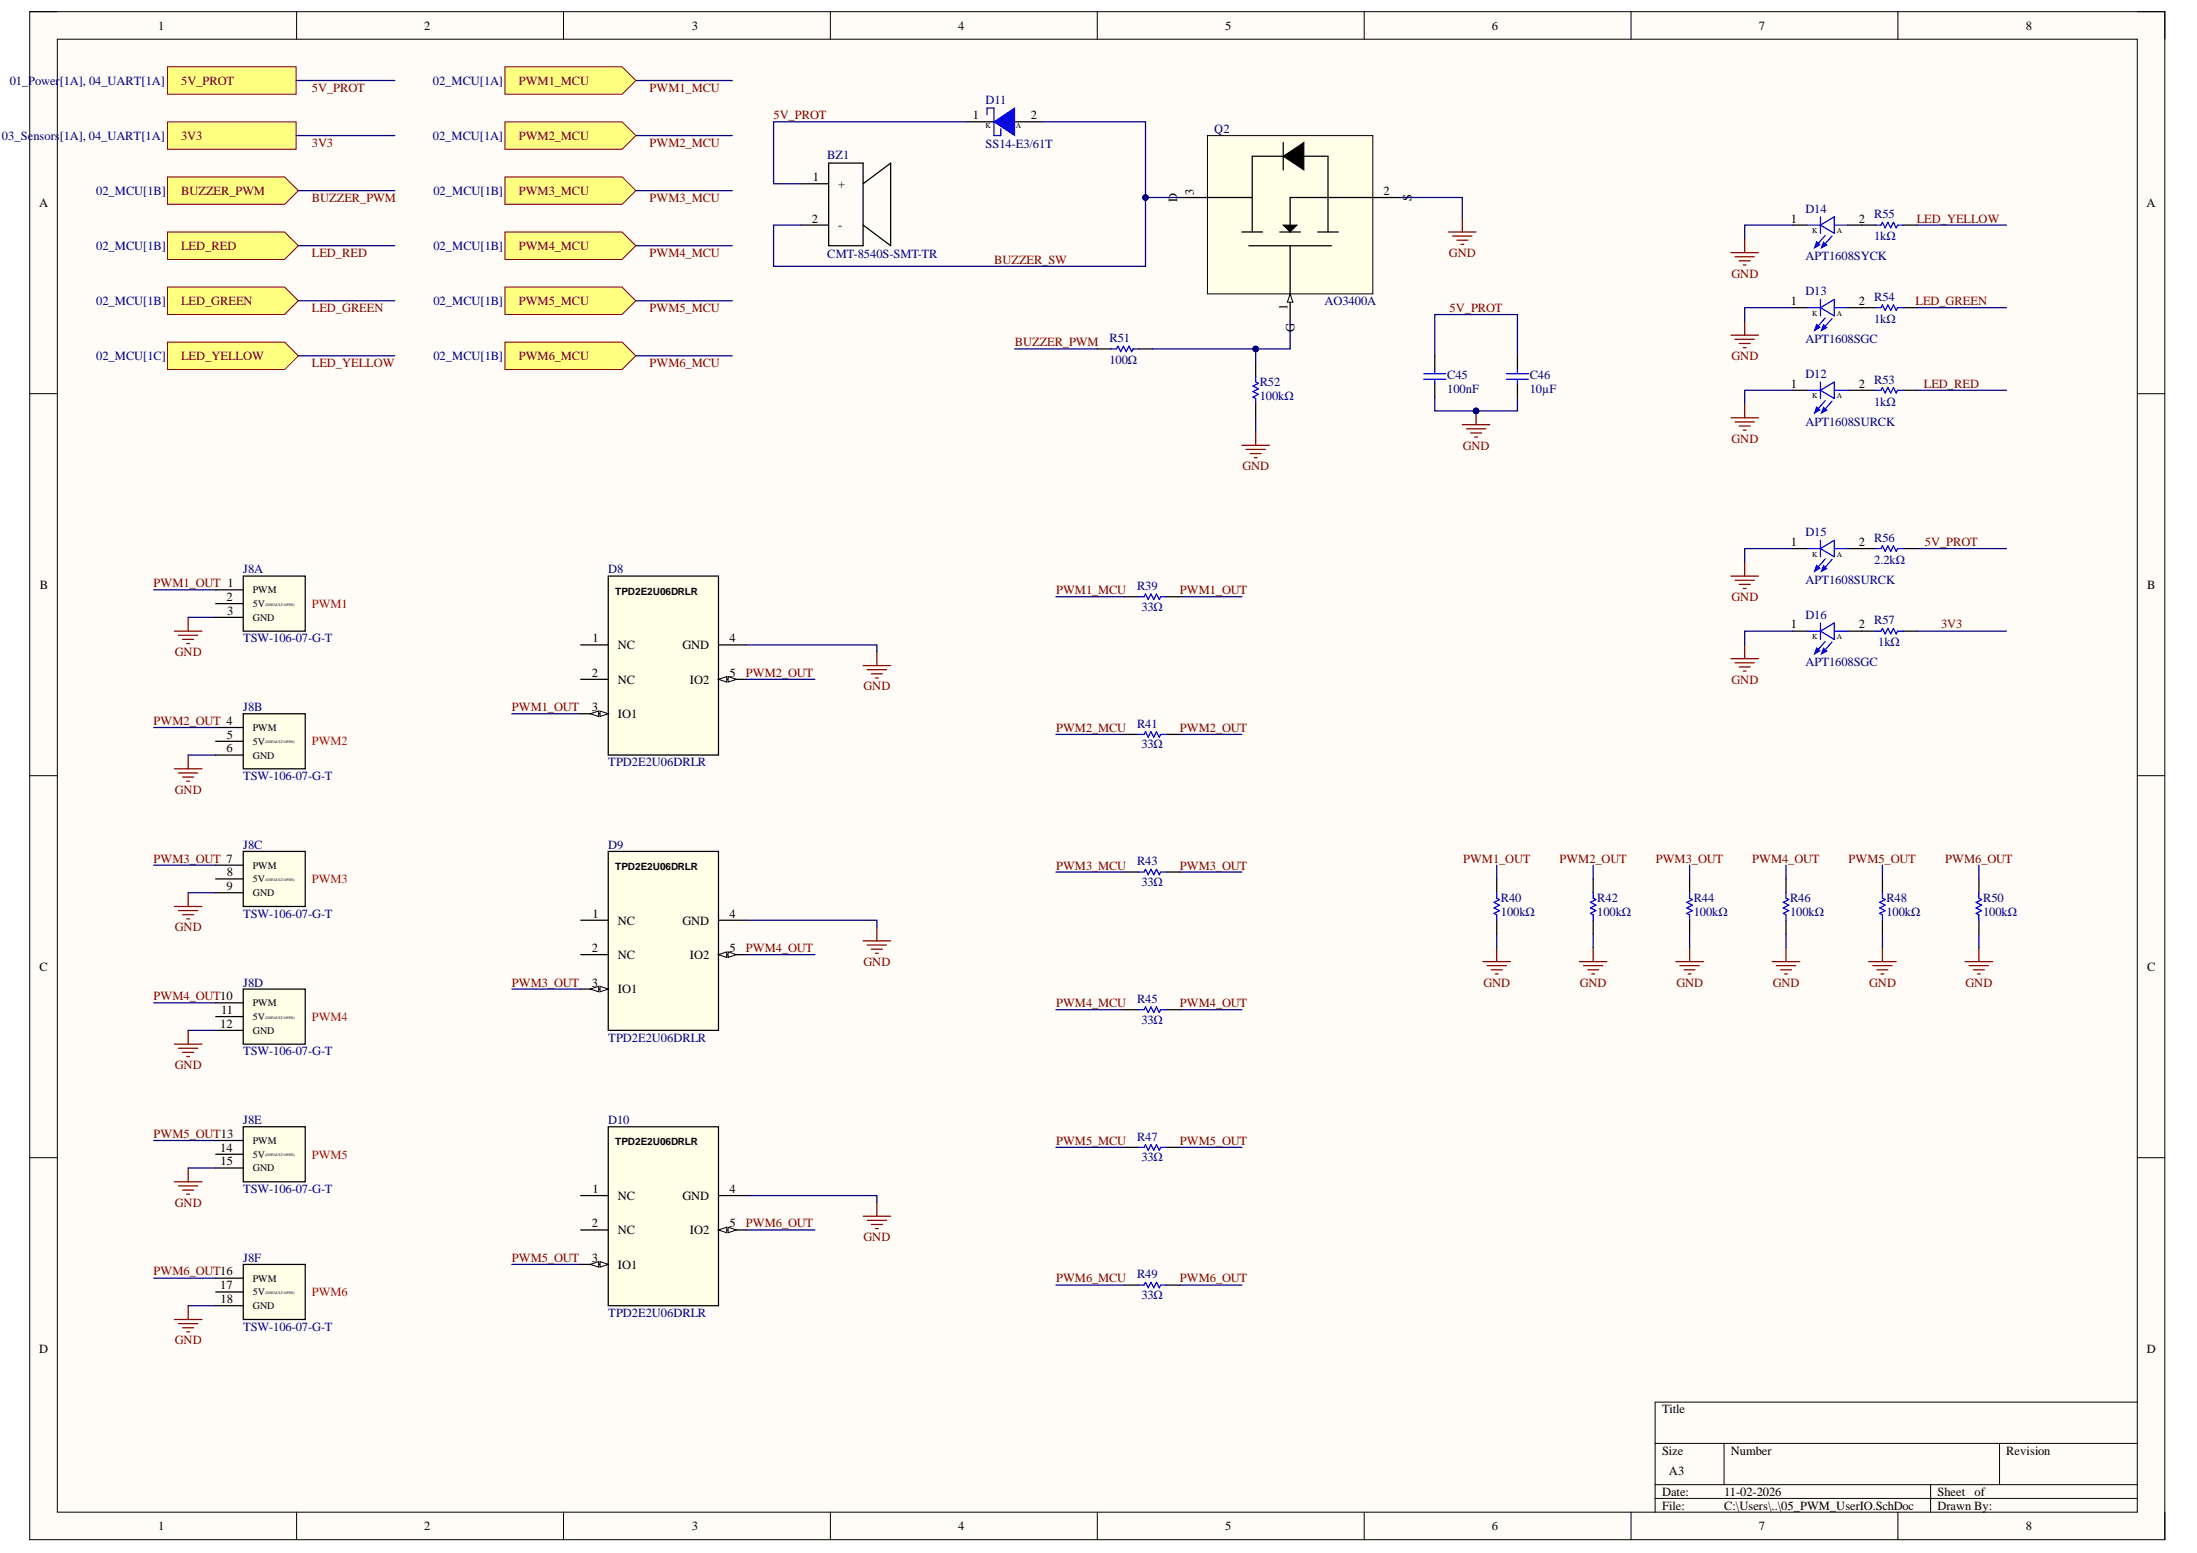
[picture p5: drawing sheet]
<svg xmlns="http://www.w3.org/2000/svg" width="297mm" height="210mm" viewBox="0 0 297 210" stroke-linecap="round" stroke-linejoin="round" font-family="sans-serif">
<defs><g id="words">
<g font-size="1.7">
<text x="21.4" y="4">1</text>
<text x="57.4" y="4">2</text>
<text x="93.5" y="4">3</text>
<text x="129.5" y="4">4</text>
<text x="165.7" y="4">5</text>
<text x="201.7" y="4">6</text>
<text x="237.8" y="4">7</text>
<text x="273.9" y="4">8</text>
<text x="131.5" y="16.1">1</text>
<text x="139.4" y="16.1">2</text>
<text x="5.3" y="28">A</text>
<text x="109.9" y="24.5">1</text>
<text x="113.3" y="25.4">+</text>
<text x="159.1" y="27.3" transform="rotate(-90 159.1 27.3)">D</text>
<text x="161.4" y="26.3" transform="rotate(-90 161.4 26.3)">3</text>
<text x="187.1" y="26.3">2</text>
<text x="190.8" y="27.1" transform="rotate(-90 190.8 27.1)">S</text>
<text x="290.2" y="28">A</text>
<text x="109.8" y="30.1">2</text>
<text x="113.3" y="31">-</text>
<text x="242.1" y="30.1">1</text>
<text x="251.3" y="30.1">2</text>
<text x="174.1" y="41.8" transform="rotate(-90 174.1 41.8)">1</text>
<text x="242.1" y="41.2">1</text>
<text x="251.3" y="41.2">2</text>
<text x="175" y="44.9" transform="rotate(-90 175 44.9)">G</text>
<text x="242.1" y="52.4">1</text>
<text x="251.3" y="52.4">2</text>
<text x="242.1" y="73.8">1</text>
<text x="251.3" y="73.8">2</text>
<text x="5.4" y="79.6">B</text>
<text x="30.6" y="81.2">2</text>
<text x="30.7" y="83.1">3</text>
<text x="290.3" y="79.6">B</text>
<text x="80.1" y="86.8">1</text>
<text x="83.5" y="87.7">NC</text>
<text x="92.3" y="87.7">GND</text>
<text x="98.6" y="86.8">4</text>
<text x="242.1" y="84.9">1</text>
<text x="251.3" y="84.9">2</text>
<text x="80" y="91.5">2</text>
<text x="83.5" y="92.4">NC</text>
<text x="93.3" y="92.4">IO2</text>
<text x="98.6" y="91.5">5</text>
<text x="30.6" y="101.7">6</text>
<text x="30.7" y="99.8">5</text>
<text x="80" y="96.1">3</text>
<text x="83.5" y="97">IO1</text>
<text x="30.7" y="118.5">8</text>
<text x="30.6" y="120.3">9</text>
<text x="80.1" y="124">1</text>
<text x="83.5" y="125">NC</text>
<text x="92.3" y="125">GND</text>
<text x="98.6" y="124">4</text>
<text x="5.3" y="131.2">C</text>
<text x="80" y="128.7">2</text>
<text x="83.5" y="129.6">NC</text>
<text x="93.3" y="129.6">IO2</text>
<text x="98.6" y="128.7">5</text>
<text x="290.3" y="131.2">C</text>
<text x="29.9" y="137.1">11</text>
<text x="80" y="133.3">3</text>
<text x="83.5" y="134.3">IO1</text>
<text x="29.8" y="138.9">12</text>
<text x="29.8" y="155.7">14</text>
<text x="29.8" y="157.5">15</text>
<text x="80.1" y="161.2">1</text>
<text x="98.6" y="161.2">4</text>
<text x="80" y="165.9">2</text>
<text x="83.5" y="162.2">NC</text>
<text x="83.5" y="166.8">NC</text>
<text x="92.3" y="162.2">GND</text>
<text x="93.3" y="166.8">IO2</text>
<text x="98.6" y="165.9">5</text>
<text x="80" y="170.5">3</text>
<text x="83.5" y="171.5">IO1</text>
<text x="29.8" y="174.3">17</text>
<text x="29.8" y="176.1">18</text>
<text x="5.3" y="182.9">D</text>
<text x="290.2" y="182.9">D</text>
<text x="224.7" y="191">Title</text>
<text x="224.7" y="196.6">Size</text>
<text x="234" y="196.6">Number</text>
<text x="271.3" y="196.6">Revision</text>
<text x="224.7" y="202.2">Date:</text>
<text x="225.6" y="199.4">A3</text>
<text x="233.1" y="202.2">11-02-2026</text>
<text x="261.9" y="202.2">Sheet</text>
<text x="267" y="202.2">of</text>
<text x="21.4" y="206.8">1</text>
<text x="57.4" y="206.8">2</text>
<text x="93.5" y="206.8">3</text>
<text x="129.5" y="206.8">4</text>
<text x="165.7" y="206.8">5</text>
<text x="201.7" y="206.8">6</text>
<text x="224.7" y="204">File:</text>
<text x="233.1" y="204">C:\Users\..\05_PWM_UserIO.SchDoc</text>
<text x="237.8" y="206.8">7</text>
<text x="261.9" y="204">Drawn By:</text>
<text x="273.9" y="206.8">8</text>
</g>
<g font-size="1.7" fill="#000080">
<text x="1.3" y="11.4">01_Power[1A], 04_UART[1A]</text>
<text x="58.5" y="11.4">02_MCU[1A]</text>
<text x="133.3" y="14.1">D11</text>
<text x="164.2" y="18">Q2</text>
<text x="-.6" y="18.9">, 03_Sensors</text>
<text x="8.1" y="18.9">[1A], 04_UART[1A]</text>
<text x="58.5" y="18.9">02_MCU[1A]</text>
<text x="111.9" y="21.5">BZ1</text>
<text x="133.3" y="20">SS14-E3/61T</text>
<text x="13" y="26.3">02_MCU[1B]</text>
<text x="58.6" y="26.3">02_MCU[1B]</text>
<text x="244.1" y="28.8">D14</text>
<text x="253.4" y="29.5">R55</text>
<text x="13" y="33.8">02_MCU[1B]</text>
<text x="58.6" y="33.8">02_MCU[1B]</text>
<text x="111.9" y="34.9">CMT-8540S-SMT-TR</text>
<text x="244.1" y="35.2">APT1608SYCK</text>
<text x="253.4" y="32.5">1kΩ</text>
<text x="13" y="41.2">02_MCU[1B]</text>
<text x="58.6" y="41.2">02_MCU[1B]</text>
<text x="179.1" y="41.2">AO3400A</text>
<text x="244.1" y="39.9">D13</text>
<text x="253.4" y="40.7">R54</text>
<text x="150" y="46.3">R51</text>
<text x="244.1" y="46.4">APT1608SGC</text>
<text x="253.4" y="43.7">1kΩ</text>
<text x="13" y="48.7">02_MCU[1C]</text>
<text x="58.6" y="48.7">02_MCU[1B]</text>
<text x="150" y="49.2">100Ω</text>
<text x="170.3" y="52.2">R52</text>
<text x="195.7" y="53.1">100nF</text>
<text x="195.7" y="51.3">C45</text>
<text x="206.8" y="53.1">10µF</text>
<text x="206.8" y="51.3">C46</text>
<text x="244.1" y="51.1">D12</text>
<text x="253.4" y="51.9">R53</text>
<text x="170.3" y="54.1">100kΩ</text>
<text x="244.1" y="57.5">APT1608SURCK</text>
<text x="253.4" y="54.8">1kΩ</text>
<text x="32.9" y="77.5">J8A</text>
<text x="82.2" y="77.5">D8</text>
<text x="244.1" y="72.5">D15</text>
<text x="253.4" y="76.2">2.2kΩ</text>
<text x="253.4" y="73.2">R56</text>
<text x="153.7" y="79.7">R39</text>
<text x="154.3" y="82.5">33Ω</text>
<text x="244.1" y="78.9">APT1608SURCK</text>
<text x="244.1" y="83.6">D16</text>
<text x="32.9" y="86.8">TSW-106-07-G-T</text>
<text x="253.4" y="84.4">R57</text>
<text x="253.9" y="87.4">1kΩ</text>
<text x="244.1" y="90.1">APT1608SGC</text>
<text x="32.9" y="96.1">J8B</text>
<text x="153.7" y="98.3">R41</text>
<text x="154.3" y="101.1">33Ω</text>
<text x="32.9" y="105.4">TSW-106-07-G-T</text>
<text x="82.2" y="103.5">TPD2E2U06DRLR</text>
<text x="32.9" y="114.7">J8C</text>
<text x="82.2" y="114.7">D9</text>
<text x="153.7" y="116.9">R43</text>
<text x="154.3" y="119.7">33Ω</text>
<text x="32.9" y="124">TSW-106-07-G-T</text>
<text x="202.9" y="123.8">100kΩ</text>
<text x="202.9" y="122">R40</text>
<text x="216" y="123.8">100kΩ</text>
<text x="216" y="122">R42</text>
<text x="229" y="123.8">100kΩ</text>
<text x="229" y="122">R44</text>
<text x="242" y="123.8">100kΩ</text>
<text x="242" y="122">R46</text>
<text x="255" y="123.8">100kΩ</text>
<text x="255" y="122">R48</text>
<text x="268.1" y="123.8">100kΩ</text>
<text x="268.1" y="122">R50</text>
<text x="32.9" y="133.3">J8D</text>
<text x="153.7" y="135.6">R45</text>
<text x="32.9" y="142.6">TSW-106-07-G-T</text>
<text x="82.2" y="140.8">TPD2E2U06DRLR</text>
<text x="154.3" y="138.4">33Ω</text>
<text x="32.9" y="151.9">J8E</text>
<text x="82.2" y="151.9">D10</text>
<text x="153.7" y="154.2">R47</text>
<text x="32.9" y="161.2">TSW-106-07-G-T</text>
<text x="154.3" y="157">33Ω</text>
<text x="32.9" y="170.5">J8F</text>
<text x="153.7" y="172.8">R49</text>
<text x="32.9" y="179.8">TSW-106-07-G-T</text>
<text x="82.2" y="178">TPD2E2U06DRLR</text>
<text x="154.3" y="175.6">33Ω</text>
</g>
<g font-size="1.7" fill="#800000">
<text x="24.5" y="11.4">5V_PROT</text>
<text x="70.1" y="11.4">PWM1_MCU</text>
<text x="42.2" y="12.4">5V_PROT</text>
<text x="87.8" y="12.4">PWM1_MCU</text>
<text x="104.6" y="16.1">5V_PROT</text>
<text x="24.5" y="18.9">3V3</text>
<text x="42.2" y="19.8">3V3</text>
<text x="70.1" y="18.9">PWM2_MCU</text>
<text x="87.8" y="19.8">PWM2_MCU</text>
<text x="24.5" y="26.3">BUZZER_PWM</text>
<text x="42.2" y="27.3">BUZZER_PWM</text>
<text x="70.1" y="26.3">PWM3_MCU</text>
<text x="87.8" y="27.3">PWM3_MCU</text>
<text x="24.5" y="33.8">LED_RED</text>
<text x="42.2" y="34.7">LED_RED</text>
<text x="70.1" y="33.8">PWM4_MCU</text>
<text x="87.8" y="34.7">PWM4_MCU</text>
<text x="134.4" y="35.7">BUZZER_SW</text>
<text x="195.9" y="34.7">GND</text>
<text x="259.2" y="30.1">LED_YELLOW</text>
<text x="24.5" y="41.2">LED_GREEN</text>
<text x="70.1" y="41.2">PWM5_MCU</text>
<text x="234.1" y="37.5">GND</text>
<text x="259" y="41.2">LED_GREEN</text>
<text x="42.2" y="42.2">LED_GREEN</text>
<text x="87.8" y="42.2">PWM5_MCU</text>
<text x="137.2" y="46.8">BUZZER_PWM</text>
<text x="196" y="42.2">5V_PROT</text>
<text x="24.5" y="48.7">LED_YELLOW</text>
<text x="42.2" y="49.6">LED_YELLOW</text>
<text x="70.1" y="48.7">PWM6_MCU</text>
<text x="87.8" y="49.6">PWM6_MCU</text>
<text x="234.1" y="48.7">GND</text>
<text x="260.1" y="52.4">LED_RED</text>
<text x="234.1" y="59.8">GND</text>
<text x="168" y="63.6">GND</text>
<text x="197.8" y="60.8">GND</text>
<text x="260.3" y="73.8">5V_PROT</text>
<text x="20.8" y="79.4">PWM1_OUT 1</text>
<text x="142.8" y="80.3">PWM1_MCU</text>
<text x="159.5" y="80.3">PWM1_OUT</text>
<text x="234.1" y="81.2">GND</text>
<text x="23.6" y="88.7">GND</text>
<text x="262.5" y="84.9">3V3</text>
<text x="100.9" y="91.5">PWM2_OUT</text>
<text x="116.8" y="93.3">GND</text>
<text x="234.1" y="92.4">GND</text>
<text x="20.8" y="98">PWM2_OUT 4</text>
<text x="69.2" y="96.1">PWM1_OUT</text>
<text x="142.8" y="98.9">PWM2_MCU</text>
<text x="159.5" y="98.9">PWM2_OUT</text>
<text x="23.6" y="107.3">GND</text>
<text x="20.8" y="116.6">PWM3_OUT 7</text>
<text x="142.8" y="117.5">PWM3_MCU</text>
<text x="159.5" y="117.5">PWM3_OUT</text>
<text x="197.8" y="116.6">PWM1_OUT</text>
<text x="210.8" y="116.6">PWM2_OUT</text>
<text x="223.9" y="116.6">PWM3_OUT</text>
<text x="236.9" y="116.6">PWM4_OUT</text>
<text x="249.9" y="116.6">PWM5_OUT</text>
<text x="263" y="116.6">PWM6_OUT</text>
<text x="23.6" y="125.9">GND</text>
<text x="100.9" y="128.7">PWM4_OUT</text>
<text x="116.8" y="130.6">GND</text>
<text x="20.8" y="135.2">PWM4_OUT10</text>
<text x="69.2" y="133.3">PWM3_OUT</text>
<text x="142.8" y="136.1">PWM4_MCU</text>
<text x="159.5" y="136.1">PWM4_OUT</text>
<text x="200.6" y="133.3">GND</text>
<text x="213.6" y="133.3">GND</text>
<text x="226.7" y="133.3">GND</text>
<text x="239.7" y="133.3">GND</text>
<text x="252.7" y="133.3">GND</text>
<text x="265.8" y="133.3">GND</text>
<text x="23.6" y="144.5">GND</text>
<text x="20.8" y="153.8">PWM5_OUT13</text>
<text x="142.8" y="154.7">PWM5_MCU</text>
<text x="159.5" y="154.7">PWM5_OUT</text>
<text x="23.6" y="163.1">GND</text>
<text x="100.9" y="165.9">PWM6_OUT</text>
<text x="116.8" y="167.7">GND</text>
<text x="20.8" y="172.4">PWM6_OUT16</text>
<text x="69.2" y="170.5">PWM5_OUT</text>
<text x="142.8" y="173.3">PWM6_MCU</text>
<text x="159.5" y="173.3">PWM6_OUT</text>
<text x="23.6" y="181.7">GND</text>
</g>
<g font-size="1.7" fill="#f00">
<text x="42.2" y="82.2">PWM1</text>
<text x="42.2" y="100.8">PWM2</text>
<text x="42.2" y="119.4">PWM3</text>
<text x="42.2" y="138">PWM4</text>
<text x="42.2" y="156.6">PWM5</text>
<text x="42.2" y="175.2">PWM6</text>
</g>
<g font-size="1.4">
<text x="34.2" y="80.2">PWM</text>
<text x="34.2" y="82">5V</text>
<text x="34.2" y="83.9">GND</text>
<text x="83.2" y="80.4">TPD2E2U06DRLR</text>
<text x="34.2" y="98.8">PWM</text>
<text x="34.2" y="100.7">5V</text>
<text x="34.2" y="102.5">GND</text>
<text x="34.2" y="117.4">PWM</text>
<text x="34.2" y="119.3">5V</text>
<text x="83.2" y="117.6">TPD2E2U06DRLR</text>
<text x="34.2" y="121.1">GND</text>
<text x="34.2" y="136">PWM</text>
<text x="34.2" y="137.9">5V</text>
<text x="34.2" y="139.7">GND</text>
<text x="34.2" y="154.6">PWM</text>
<text x="83.2" y="154.8">TPD2E2U06DRLR</text>
<text x="34.2" y="156.5">5V</text>
<text x="34.2" y="158.3">GND</text>
<text x="34.2" y="173.2">PWM</text>
<text x="34.2" y="175.1">5V</text>
<text x="34.2" y="177">GND</text>
</g>
<g font-size="1">
<text x="133.3" y="17.4">K</text>
<text x="137.4" y="17.4">A</text>
<text x="245" y="31.5">K</text>
<text x="248.4" y="31.5">A</text>
<text x="245" y="42.7">K</text>
<text x="248.4" y="42.7">A</text>
<text x="245" y="53.8">K</text>
<text x="248.4" y="53.8">A</text>
<text x="245" y="75.2">K</text>
<text x="248.4" y="75.2">A</text>
<text x="245" y="86.4">K</text>
<text x="248.4" y="86.4">A</text>
</g>
<g font-size=".5">
<text x="35.9" y="81.9">(DEFAULTOPEN)</text>
<text x="35.9" y="100.5">(DEFAULTOPEN)</text>
<text x="35.9" y="119.1">(DEFAULTOPEN)</text>
<text x="35.9" y="137.7">(DEFAULTOPEN)</text>
<text x="35.9" y="156.3">(DEFAULTOPEN)</text>
<text x="35.9" y="174.9">(DEFAULTOPEN)</text>
</g>
</g></defs>
<path d="M4 1.6h288.7v206.5h-288.7z" fill-rule="evenodd" fill="#fffcf8"/>
<path d="M4 1.6h288.7v206.5h-288.7z" fill="none" stroke="#000" stroke-width=".14"/>
<path d="M7.8 5.3h281.2v199.1h-281.2z" fill-rule="evenodd" fill="#fffcf8"/>
<g fill="none" stroke="#000" stroke-width=".14">
<path d="M4 1.6h3.7M7.8 5.3h281.2v199.1h-281.2zM40.1 1.6v3.7M76.2 1.6v3.7M112.3 1.6v3.7M148.4 1.6v3.7M184.4 1.6v3.7M220.5 1.6v3.7M256.6 1.6v3.7M289 1.6h3.7v3.7M4 53.2h3.7M289 53.2h3.7"/>
<path d="M4 104.8h3.7M289 104.8h3.7M4 156.5h3.7M289 156.5h3.7M223.8 195.1h65.2M233.1 195.1v5.6M270.3 195.1v5.6M289 189.5h-65.2v14.9M40.1 204.4v3.7M76.2 204.4v3.7M112.3 204.4v3.7M148.4 204.4v3.7"/>
<path d="M184.4 204.4v3.7M220.5 204.4v3.7M223.8 200.7h65.2M223.8 202.5h65.2M256.6 204.4v3.7M261 200.7v3.7M292.7 204.4v3.7"/>
</g>
<path d="M152.1 80.7h1.8M157.7 80.7h1.8M202.4 118.8v1.9M202.4 124.4v1.8" fill="none" stroke="#000" stroke-width=".17"/>
<path d="M153.9 80.7h.8l.2-.4 .3 .7 .4-.7 .4 .7 .4-.7 .3 .7 .2-.3h.8M202.4 120.7v.7l.3 .2-.7 .4 .7 .3-.7 .4 .7 .4-.7 .3 .4 .2v.8" fill="none" stroke="#00f" stroke-width=".17"/>
<path d="M82.2 77.9h14.9v24.2h-14.9z" fill-rule="evenodd" fill="#ffffe8"/>
<path d="M82.2 77.9h14.9v24.2h-14.9zM78.5 87.2h3.7M78.5 91.8h3.7M78.5 96.5h3.7" fill="none" stroke="#000" stroke-width=".17"/>
<path d="M81.1 96.1l1.1 .4-1.1 .3z" fill="#f8fcff"/>
<path d="M81.1 96.1l1.1 .4-1.1 .3z" fill="none" stroke="#000" stroke-width=".14"/>
<path d="M79.8 96.5l1.1-.4v.7z" fill="#f8fcff"/>
<path d="M79.8 96.5l1.1-.4v.7z" fill="none" stroke="#000" stroke-width=".14"/>
<path d="M97.1 87.2h3.8M97.1 91.8h3.8" fill="none" stroke="#000" stroke-width=".17"/>
<path d="M97.1 91.8l1.2-.4v.8z" fill="#f8fcff"/>
<path d="M97.1 91.8l1.2-.4v.8z" fill="none" stroke="#000" stroke-width=".14"/>
<path d="M98.4 91.4l1.2 .4-1.2 .4z" fill="#f8fcff"/>
<path d="M98.4 91.4l1.2 .4-1.2 .4z" fill="none" stroke="#000" stroke-width=".14"/>
<g fill="none" stroke="#800000" stroke-width=".17">
<path d="M23.6 85.3h3.7M24.1 85.9h2.6M24.7 86.4h1.5M25.2 87h.4M25.4 83.4v1.9M116.7 90h3.7M117.2 90.5h2.7M117.8 91.1h1.5M118.4 91.6h.3M118.6 88.1v1.9M200.5 130h3.7M201.1 130.5h2.6"/>
<path d="M201.6 131.1h1.5M202.2 131.6h.3M202.4 128.1v1.9"/>
</g>
<path d="M22.6 9h17.4v3.7h-17.4z" fill-rule="evenodd" fill="#ffff80"/>
<path d="M22.6 9h17.4v3.7h-17.4z" fill="none" stroke="#800000" stroke-width=".14"/>
<path d="M22.6 16.5h17.4v3.7h-17.4z" fill-rule="evenodd" fill="#ffff80"/>
<path d="M22.6 16.5h17.4v3.7h-17.4z" fill="none" stroke="#800000" stroke-width=".14"/>
<path d="M152.1 99.3h1.8M157.7 99.3h1.8M215.4 118.8v1.9M215.4 124.4v1.8" fill="none" stroke="#000" stroke-width=".17"/>
<path d="M153.9 99.3h.8l.2-.4 .3 .7 .4-.7 .4 .7 .4-.7 .3 .7 .2-.3h.8M215.4 120.7v.7l.4 .2-.8 .4 .8 .3-.8 .4 .8 .4-.8 .3 .4 .2v.8" fill="none" stroke="#00f" stroke-width=".17"/>
<g fill="none" stroke="#800000" stroke-width=".17">
<path d="M23.6 103.9h3.7M24.1 104.5h2.6M24.7 105h1.5M25.2 105.6h.4M25.4 102.1v1.8M23.6 122.5h3.7M24.1 123.1h2.6M24.7 123.6h1.5M25.2 124.2h.4M25.4 120.7v1.8M25.4 139.3v1.8M213.5 130h3.8"/>
<path d="M214.1 130.5h2.6M214.7 131.1h1.4M215.2 131.6h.4M215.4 128.1v1.9M23.6 141.1h3.7M24.1 141.7h2.6M24.7 142.2h1.5M25.2 142.8h.4"/>
</g>
<path d="M82.2 115.1h14.9v24.2h-14.9z" fill-rule="evenodd" fill="#ffffe8"/>
<path d="M82.2 115.1h14.9v24.2h-14.9zM78.5 124.4h3.7M78.5 129h3.7M78.5 133.7h3.7" fill="none" stroke="#000" stroke-width=".17"/>
<path d="M81.1 133.3l1.1 .4-1.1 .4z" fill="#f8fcff"/>
<path d="M81.1 133.3l1.1 .4-1.1 .4z" fill="none" stroke="#000" stroke-width=".14"/>
<path d="M79.8 133.7l1.1-.4v.8z" fill="#f8fcff"/>
<path d="M79.8 133.7l1.1-.4v.8z" fill="none" stroke="#000" stroke-width=".14"/>
<path d="M97.1 124.4h3.8M97.1 129h3.8" fill="none" stroke="#000" stroke-width=".17"/>
<path d="M97.1 129l1.2-.3v.7z" fill="#f8fcff"/>
<path d="M97.1 129l1.2-.3v.7z" fill="none" stroke="#000" stroke-width=".14"/>
<path d="M98.4 128.7l1.2 .3-1.2 .4z" fill="#f8fcff"/>
<path d="M98.4 128.7l1.2 .3-1.2 .4z" fill="none" stroke="#000" stroke-width=".14"/>
<g fill="none" stroke="#800000" stroke-width=".17">
<path d="M116.7 127.2h3.7M117.2 127.7h2.7M117.8 128.3h1.5M118.4 128.8h.3M118.6 125.3v1.9M226.6 130h3.7M227.1 130.5h2.6M227.7 131.1h1.5M228.2 131.6h.4M228.4 128.1v1.9M239.6 130h3.7M240.2 130.5h2.6"/>
<path d="M240.7 131.1h1.5M241.3 131.6h.4M241.5 128.1v1.9M23.6 159.7h3.7M25.4 157.9v1.8M23.6 178.3h3.7M24.1 160.3h2.6M24.1 178.9h2.6M24.7 160.8h1.5M24.7 179.5h1.5M25.2 161.4h.4M25.4 176.5v1.8"/>
<path d="M25.3 180h.3"/>
</g>
<path d="M152.1 117.9h1.8M157.7 117.9h1.8M228.4 118.8v1.9M241.5 118.8v1.9M152.1 136.5h1.8M157.7 136.5h1.8M228.4 124.4v1.8M241.5 124.4v1.8" fill="none" stroke="#000" stroke-width=".17"/>
<path d="M153.9 117.9h.8l.2-.4 .3 .7 .4-.7 .4 .7 .4-.7 .3 .7 .2-.3h.8M153.9 136.5h.8l.2-.4 .3 .7 .4-.7 .4 .7 .4-.7 .3 .7 .2-.3h.8M228.4 120.7v.7l.4 .2-.7 .4 .7 .3-.7 .4 .7 .4-.7 .3 .3 .2v.8M241.5 120.7v.7l.3 .2-.7 .4 .7 .3-.7 .4 .7 .4-.7 .3 .4 .2v.8" fill="none" stroke="#00f" stroke-width=".17"/>
<path d="M82.2 152.3h14.9v24.2h-14.9z" fill-rule="evenodd" fill="#ffffe8"/>
<path d="M82.2 152.3h14.9v24.2h-14.9zM78.5 161.6h3.7M78.5 166.2h3.7M78.5 170.9h3.7" fill="none" stroke="#000" stroke-width=".17"/>
<path d="M81.1 170.5l1.1 .4-1.1 .4z" fill="#f8fcff"/>
<path d="M81.1 170.5l1.1 .4-1.1 .4z" fill="none" stroke="#000" stroke-width=".14"/>
<path d="M79.8 170.9l1.1-.4v.8z" fill="#f8fcff"/>
<path d="M79.8 170.9l1.1-.4v.8z" fill="none" stroke="#000" stroke-width=".14"/>
<path d="M97.1 161.6h3.8M97.1 166.2h3.8" fill="none" stroke="#000" stroke-width=".17"/>
<path d="M97.1 166.2l1.2-.3v.7z" fill="#f8fcff"/>
<path d="M97.1 166.2l1.2-.3v.7z" fill="none" stroke="#000" stroke-width=".14"/>
<path d="M98.4 165.9l1.2 .3-1.2 .4z" fill="#f8fcff"/>
<path d="M98.4 165.9l1.2 .3-1.2 .4z" fill="none" stroke="#000" stroke-width=".14"/>
<g fill="none" stroke="#800000" stroke-width=".17">
<path d="M252.6 130h3.8M253.2 130.5h2.6M253.8 131.1h1.4M254.3 131.6h.4M254.5 128.1v1.9M265.7 130h3.7M266.2 130.5h2.6M266.8 131.1h1.5M267.4 131.6h.3M267.5 128.1v1.9M116.7 164.4h3.7M117.2 164.9h2.7"/>
<path d="M117.8 165.5h1.5M118.4 166.1h.3M118.6 162.5v1.9"/>
</g>
<path d="M108.3 24.8h3.7M108.3 30.4h3.7M112 22h4.7v11.2h-4.7zM116.7 24.8l3.7-2.8v11.2l-3.7-2.8M254.5 118.8v1.9M267.5 118.8v1.9M254.5 124.4v1.8M267.5 124.4v1.8M152.1 155.1h1.8M157.7 155.1h1.8M152.1 173.7h1.8M157.7 173.7h1.8" fill="none" stroke="#000" stroke-width=".17"/>
<path d="M254.5 120.7v.7l.4 .2-.8 .4 .8 .3-.8 .4 .8 .4-.8 .3 .4 .2v.8M267.5 120.7v.7l.4 .2-.7 .4 .7 .3-.7 .4 .7 .4-.7 .3 .3 .2v.8M153.9 155.1h.8l.2-.4 .3 .8 .4-.8 .4 .8 .4-.8 .3 .8 .2-.4h.8M153.9 173.7h.8l.2-.4 .3 .8 .4-.8 .4 .8 .4-.8 .3 .8 .2-.4h.8" fill="none" stroke="#00f" stroke-width=".17"/>
<path d="M163.2 18.3h22.4v21.4h-22.4z" fill-rule="evenodd" fill="#ffffe8"/>
<path d="M163.2 18.3h22.4v21.4h-22.4z" fill="none" stroke="#000" stroke-width=".14"/>
<path d="M163.2 26.7h6.1M167.9 31.4h2.8M168.8 33.2h11.2M173 31.4h2.8M173.5 21.1h-4.2v10.3M174.4 33.2v10.2M176.3 21.1h3.2v10.3M178.2 31.4h2.7M185.6 26.7h-11.2v4.7" fill="none" stroke="#000" stroke-width=".17"/>
<path d="M174.4 39.7l.4 1.1h-.7z" fill="#f8fcff"/>
<path d="M173.5 21.1l2.8-1.8v3.7zM173.5 30.4h1.9l-1 1zM174.4 39.7l.4 1.1h-.7z" fill="none" stroke="#000" stroke-width=".14"/>
<path d="M130.7 16.5h3.7M137.2 16.5h3.7M173.5 19.3v3.7M159.5 26.7h3.7M185.6 26.7h3.7" fill="none" stroke="#000" stroke-width=".17"/>
<path d="M173.5 21.1l2.8-1.8v3.7zM173.5 30.4h1.9l-1 1z" fill="#000"/>
<path d="M134.4 16.5l2.8-1.9v3.7z" fill="#00f"/>
<path d="M134.4 16.5l2.8-1.9v3.7z" fill="none" stroke="#00f" stroke-width=".14"/>
<path d="M133.5 15.5v-.9h.9v3.7h.9v-.9M150.2 47.2h.8l.1-.4 .4 .7 .4-.7 .4 .7 .3-.7 .4 .7 .2-.3h.7M169.8 50.9v.7l.3 .2-.7 .4 .7 .4-.7 .3 .7 .4-.7 .4 .4 .2v.7M192.5 50.5h3M192.5 51.3h3M194 50v.5M194 51.3v.5M203.7 50.5h2.9M203.7 51.3h2.9M205.2 50v.5M205.2 51.3v.5" fill="none" stroke="#00f" stroke-width=".17"/>
<path d="M148.4 47.2h1.8M153.9 47.2h1.9M169.8 49v1.9M169.8 54.6v1.9M194 48.1v1.9M194 51.8v1.9M205.2 48.1v1.9M205.2 51.8v1.9" fill="none" stroke="#000" stroke-width=".17"/>
<g fill="none" stroke="#800000" stroke-width=".17">
<path d="M195.8 31.4h3.8M196.4 31.9h2.6M197 32.5h1.5M197.5 33h.4M197.7 29.5v1.9M169.8 58.3v1.9M197.7 57.4h3.7M198.3 58h2.6M198.8 58.5h1.5M199.4 59.1h.4M199.6 55.5v1.9M167.9 60.2h3.7"/>
<path d="M168.5 60.7h2.6M169 61.3h1.5M169.6 61.9h.4"/>
</g>
<circle cx="199.6" cy="55.5" r=".37" fill="#000080"/>
<circle cx="199.6" cy="55.5" r=".37" fill="none" stroke="#000080" stroke-width=".14"/>
<path d="M251.7 30.4h1.9M257.3 30.4h1.9M251.7 52.8h1.9M251.7 41.6h1.9M257.3 52.8h1.9M257.3 41.6h1.9" fill="none" stroke="#000" stroke-width=".17"/>
<path d="M253.6 30.4h.7l.2-.4 .4 .8 .3-.8 .4 .8 .4-.8 .4 .8 .2-.4h.7M244.3 52.8h1.8M246.1 52.8l1.9-1.2v2.3zM246.1 51.6v2.3M246.8 54.1l-1.3 1.5M247.7 54.2l-1.3 1.5M248 52.8h1.9M253.6 52.8h.7l.2-.4 .4 .7 .3-.7 .4 .7 .4-.7 .4 .7 .2-.3h.7M253.6 41.6h.7l.2-.4 .4 .8 .3-.8 .4 .8 .4-.8 .4 .8 .2-.4h.7" fill="none" stroke="#00f" stroke-width=".17"/>
<g fill="none" stroke="#800000" stroke-width=".17">
<path d="M234 34.1h3.7M234.6 34.7h2.6M235.1 35.3h1.5M235.7 35.8h.4M235.9 32.3v1.8M234 56.5h3.7M234 45.3h3.7M234.6 57h2.6M234.6 45.9h2.6M235.1 57.6h1.5M235.1 46.4h1.5M235.7 58.1h.4"/>
<path d="M235.7 47h.4M235.9 43.4v1.9M235.9 54.6v1.9"/>
</g>
<path d="M246.5 55.1l.5 .3-.7 .4z" fill="#00f"/>
<path d="M246.5 55.1l.5 .3-.7 .4z" fill="none" stroke="#00f" stroke-width=".17"/>
<path d="M245.6 55l.4 .4-.7 .4z" fill="#00f"/>
<path d="M244.3 41.6h1.8M245.6 55l.4 .4-.7 .4zM246.1 41.6l1.9-1.1v2.2zM246.1 40.5v2.2M246.8 43l-1.3 1.5M247.7 43.1l-1.3 1.4M248 41.6h1.9" fill="none" stroke="#00f" stroke-width=".17"/>
<path d="M242.4 52.8h1.9M249.9 52.8h1.8" fill="none" stroke="#000" stroke-width=".17"/>
<path d="M246.5 43.9l.5 .4-.7 .4z" fill="#00f"/>
<path d="M246.5 43.9l.5 .4-.7 .4z" fill="none" stroke="#00f" stroke-width=".17"/>
<path d="M245.6 43.9l.4 .3-.7 .5z" fill="#00f"/>
<path d="M244.3 30.4h1.8M246.1 30.4l1.9-1.1v2.2zM246.1 29.3v2.2M246.8 31.8l-1.3 1.5M247.7 31.9l-1.3 1.5M248 30.4h1.9M245.6 43.9l.4 .3-.7 .5z" fill="none" stroke="#00f" stroke-width=".17"/>
<path d="M242.4 41.6h1.9M249.9 41.6h1.8" fill="none" stroke="#000" stroke-width=".17"/>
<path d="M246.5 32.8l.5 .3-.7 .4z" fill="#00f"/>
<path d="M246.5 32.8l.5 .3-.7 .4z" fill="none" stroke="#00f" stroke-width=".17"/>
<path d="M245.6 32.7l.4 .4-.7 .4z" fill="#00f"/>
<path d="M245.6 32.7l.4 .4-.7 .4zM244.3 74.1h1.8M246.1 74.1l1.9-1.1v2.3zM246.1 73v2.3M246.8 75.5l-1.3 1.5M247.7 75.6l-1.3 1.5M248 74.1h1.9" fill="none" stroke="#00f" stroke-width=".17"/>
<path d="M242.4 30.4h1.9M249.9 30.4h1.8" fill="none" stroke="#000" stroke-width=".17"/>
<path d="M246.5 76.5l.5 .3-.7 .4z" fill="#00f"/>
<path d="M246.5 76.5l.5 .3-.7 .4z" fill="none" stroke="#00f" stroke-width=".17"/>
<path d="M245.6 76.4l.4 .4-.7 .4z" fill="#00f"/>
<path d="M245.6 76.4l.4 .4-.7 .4zM244.3 85.3h1.8M246.1 85.3l1.9-1.1v2.2zM246.1 84.2v2.2M246.8 86.7l-1.3 1.5M247.7 86.8l-1.3 1.5M248 85.3h1.9" fill="none" stroke="#00f" stroke-width=".17"/>
<path d="M242.4 74.1h1.9M249.9 74.1h1.8" fill="none" stroke="#000" stroke-width=".17"/>
<path d="M246.5 87.6l.5 .4-.7 .4z" fill="#00f"/>
<path d="M246.5 87.6l.5 .4-.7 .4z" fill="none" stroke="#00f" stroke-width=".17"/>
<path d="M245.6 87.6l.4 .4-.7 .4z" fill="#00f"/>
<path d="M253.6 74.1h.7l.2-.3 .4 .7 .3-.7 .4 .7 .4-.7 .4 .7 .2-.4h.7M245.6 87.6l.4 .4-.7 .4zM253.6 85.3h.7l.2-.4 .4 .8 .3-.8 .4 .8 .4-.8 .4 .8 .2-.4h.7" fill="none" stroke="#00f" stroke-width=".17"/>
<path d="M251.7 74.1h1.9M257.3 74.1h1.9M242.4 85.3h1.9M249.9 85.3h3.7M257.3 85.3h1.9" fill="none" stroke="#000" stroke-width=".17"/>
<path d="M234 77.9h3.7M234.6 78.4h2.6M235.1 79h1.5M235.7 79.5h.4M235.9 76v1.9M234 89h3.7M234.6 89.6h2.6M235.1 90.1h1.5M235.7 90.7h.4M235.9 87.2v1.8" fill="none" stroke="#800000" stroke-width=".17"/>
<path d="M68.3 9h15.8l1.9 1.9-1.9 1.8h-15.8z" fill-rule="evenodd" fill="#ffff80"/>
<path d="M68.3 9h15.8l1.9 1.9-1.9 1.8h-15.8z" fill="none" stroke="#800000" stroke-width=".14"/>
<path d="M68.3 16.5h15.8l1.9 1.8-1.9 1.9h-15.8z" fill-rule="evenodd" fill="#ffff80"/>
<path d="M68.3 16.5h15.8l1.9 1.8-1.9 1.9h-15.8z" fill="none" stroke="#800000" stroke-width=".14"/>
<path d="M68.3 23.9h15.8l1.9 1.9-1.9 1.8h-15.8z" fill-rule="evenodd" fill="#ffff80"/>
<path d="M68.3 23.9h15.8l1.9 1.9-1.9 1.8h-15.8z" fill="none" stroke="#800000" stroke-width=".14"/>
<path d="M68.3 31.4h15.8l1.9 1.8-1.9 1.9h-15.8z" fill-rule="evenodd" fill="#ffff80"/>
<path d="M68.3 31.4h15.8l1.9 1.8-1.9 1.9h-15.8z" fill="none" stroke="#800000" stroke-width=".14"/>
<path d="M68.3 38.8h15.8l1.9 1.9-1.9 1.8h-15.8z" fill-rule="evenodd" fill="#ffff80"/>
<path d="M68.3 38.8h15.8l1.9 1.9-1.9 1.8h-15.8z" fill="none" stroke="#800000" stroke-width=".14"/>
<path d="M68.3 46.2h15.8l1.9 1.9-1.9 1.8h-15.8z" fill-rule="evenodd" fill="#ffff80"/>
<path d="M68.3 46.2h15.8l1.9 1.9-1.9 1.8h-15.8z" fill="none" stroke="#800000" stroke-width=".14"/>
<path d="M22.6 23.9h15.9l1.8 1.9-1.8 1.8h-15.9z" fill-rule="evenodd" fill="#ffff80"/>
<path d="M22.6 23.9h15.9l1.8 1.9-1.8 1.8h-15.9z" fill="none" stroke="#800000" stroke-width=".14"/>
<path d="M22.6 31.4h15.9l1.8 1.8-1.8 1.9h-15.9z" fill-rule="evenodd" fill="#ffff80"/>
<path d="M22.6 31.4h15.9l1.8 1.8-1.8 1.9h-15.9z" fill="none" stroke="#800000" stroke-width=".14"/>
<path d="M22.6 38.8h15.9l1.8 1.9-1.8 1.8h-15.9z" fill-rule="evenodd" fill="#ffff80"/>
<path d="M22.6 38.8h15.9l1.8 1.9-1.8 1.8h-15.9z" fill="none" stroke="#800000" stroke-width=".14"/>
<path d="M22.6 46.2h15.9l1.8 1.9-1.8 1.8h-15.9z" fill-rule="evenodd" fill="#ffff80"/>
<path d="M22.6 46.2h15.9l1.8 1.9-1.8 1.8h-15.9z" fill="none" stroke="#800000" stroke-width=".14"/>
<path d="M32.9 96.5h8.4v7.4h-8.4z" fill-rule="evenodd" fill="#ffffe8"/>
<path d="M29.2 98.3h3.7M32.9 96.5h8.4v7.4h-8.4zM29.2 100.2h3.7M29.2 102.1h3.7" fill="none" stroke="#000" stroke-width=".17"/>
<path d="M32.9 115.1h8.4v7.4h-8.4z" fill-rule="evenodd" fill="#ffffe8"/>
<path d="M29.2 116.9h3.7M29.2 118.8h3.7M32.9 115.1h8.4v7.4h-8.4zM29.2 120.7h3.7" fill="none" stroke="#000" stroke-width=".17"/>
<path d="M32.9 133.7h8.4v7.4h-8.4z" fill-rule="evenodd" fill="#ffffe8"/>
<path d="M29.2 135.5h3.7M29.2 137.4h3.7M29.2 139.3h3.7M32.9 133.7h8.4v7.4h-8.4z" fill="none" stroke="#000" stroke-width=".17"/>
<path d="M32.9 152.3h8.4v7.4h-8.4z" fill-rule="evenodd" fill="#ffffe8"/>
<path d="M29.2 154.1h3.7M29.2 156h3.7M29.2 157.9h3.7M32.9 152.3h8.4v7.4h-8.4z" fill="none" stroke="#000" stroke-width=".17"/>
<path d="M32.9 170.9h8.4v7.4h-8.4z" fill-rule="evenodd" fill="#ffffe8"/>
<path d="M29.2 172.8h3.7M29.2 174.6h3.7M29.2 176.5h3.7M32.9 170.9h8.4v7.4h-8.4z" fill="none" stroke="#000" stroke-width=".17"/>
<g fill="none" stroke="#000080" stroke-width=".17">
<path d="M40 10.9h13.4M40 18.3h13.4M130.7 16.5h-26.1v8.3h3.7M137.2 47.2h11.2M174.4 43.4v3.8h-18.6M20.8 79.7h8.4M20.8 98.3h8.4M25.4 83.4h3.8M69.2 96.5h9.3M100.9 87.2h17.7v.9M100.9 91.8h9.3M142.8 80.7h9.3"/>
<path d="M142.8 99.3h9.3M159.5 80.7h8.4M159.5 99.3h8.4M20.8 116.9h8.4M25.4 102.1h3.8M142.8 117.9h9.3M159.5 117.9h8.4M202.4 116.9v1.9M215.4 116.9v1.9M228.4 116.9v1.9M241.5 116.9v1.9M254.5 116.9v1.9"/>
<path d="M267.5 116.9v1.9M20.8 135.5h8.4M25.4 120.7h3.8M25.4 139.3h3.8M69.2 133.7h9.3M100.9 124.4h17.7v.9M100.9 129h9.3M142.8 136.5h9.3M159.5 136.5h8.4M202.4 126.2v1.9M215.4 126.2v1.9M228.4 126.2v1.9"/>
<path d="M241.5 126.2v1.9M254.5 126.2v1.9M267.5 126.2v1.9M20.8 154.1h8.4M25.4 157.9h3.8M142.8 155.1h9.3M159.5 155.1h8.4M20.8 172.8h8.4M25.4 176.5h3.8M69.2 170.9h9.3M100.9 161.6h17.7v.9M100.9 166.2h9.3"/>
<path d="M142.8 173.7h9.3M159.5 173.7h8.4"/>
</g>
<circle cx="169.8" cy="47.2" r=".37" fill="#000080"/>
<circle cx="169.8" cy="47.2" r=".37" fill="none" stroke="#000080" stroke-width=".14"/>
<path d="M169.8 47.2v1.8" fill="none" stroke="#000080" stroke-width=".17"/>
<circle cx="169.8" cy="47.2" r=".37" fill="#000080"/>
<circle cx="169.8" cy="47.2" r=".37" fill="none" stroke="#000080" stroke-width=".14"/>
<path d="M189.3 26.7h8.4v2.8M169.8 56.5v1.8M194 48.1v-5.6h11.2v5.6M194 53.7v1.8h5.6" fill="none" stroke="#000080" stroke-width=".17"/>
<circle cx="199.6" cy="55.5" r=".37" fill="#000080"/>
<circle cx="199.6" cy="55.5" r=".37" fill="none" stroke="#000080" stroke-width=".14"/>
<path d="M205.2 53.7v1.8h-5.6" fill="none" stroke="#000080" stroke-width=".17"/>
<circle cx="199.6" cy="55.5" r=".37" fill="#000080"/>
<circle cx="199.6" cy="55.5" r=".37" fill="none" stroke="#000080" stroke-width=".14"/>
<path d="M140.9 16.5h14v19.5h-50.3v-5.6h3.7" fill="none" stroke="#000080" stroke-width=".17"/>
<circle cx="154.9" cy="26.7" r=".37" fill="#000080"/>
<circle cx="154.9" cy="26.7" r=".37" fill="none" stroke="#000080" stroke-width=".14"/>
<path d="M154.9 26.7h4.6" fill="none" stroke="#000080" stroke-width=".17"/>
<circle cx="154.9" cy="26.7" r=".37" fill="#000080"/>
<circle cx="154.9" cy="26.7" r=".37" fill="none" stroke="#000080" stroke-width=".14"/>
<g fill="none" stroke="#000080" stroke-width=".17">
<path d="M86 10.9h13M86 18.3h13M40.3 25.8h13.1M40.3 33.2h13.1M86 25.8h13M86 33.2h13M242.4 30.4h-6.5v1.9M259.2 30.4h12.1M40.3 40.7h13.1M40.3 48.1h13.1M86 40.7h13M86 48.1h13"/>
<path d="M242.4 41.6h-6.5v1.8M242.4 52.8h-6.5v1.8M259.2 52.8h12.1M259.2 41.6h12.1M242.4 74.1h-6.5v1.9M259.2 74.1h12.1M242.4 85.3h-6.5v1.9M259.2 85.3h12.1"/>
</g>
<path d="M32.9 77.9h8.4v7.4h-8.4z" fill-rule="evenodd" fill="#ffffe8"/>
<path d="M29.2 79.7h3.7M32.9 77.9h8.4v7.4h-8.4zM29.2 81.6h3.7M29.2 83.4h3.7" fill="none" stroke="#000" stroke-width=".17"/>
<use href="#words"/>
</svg>
